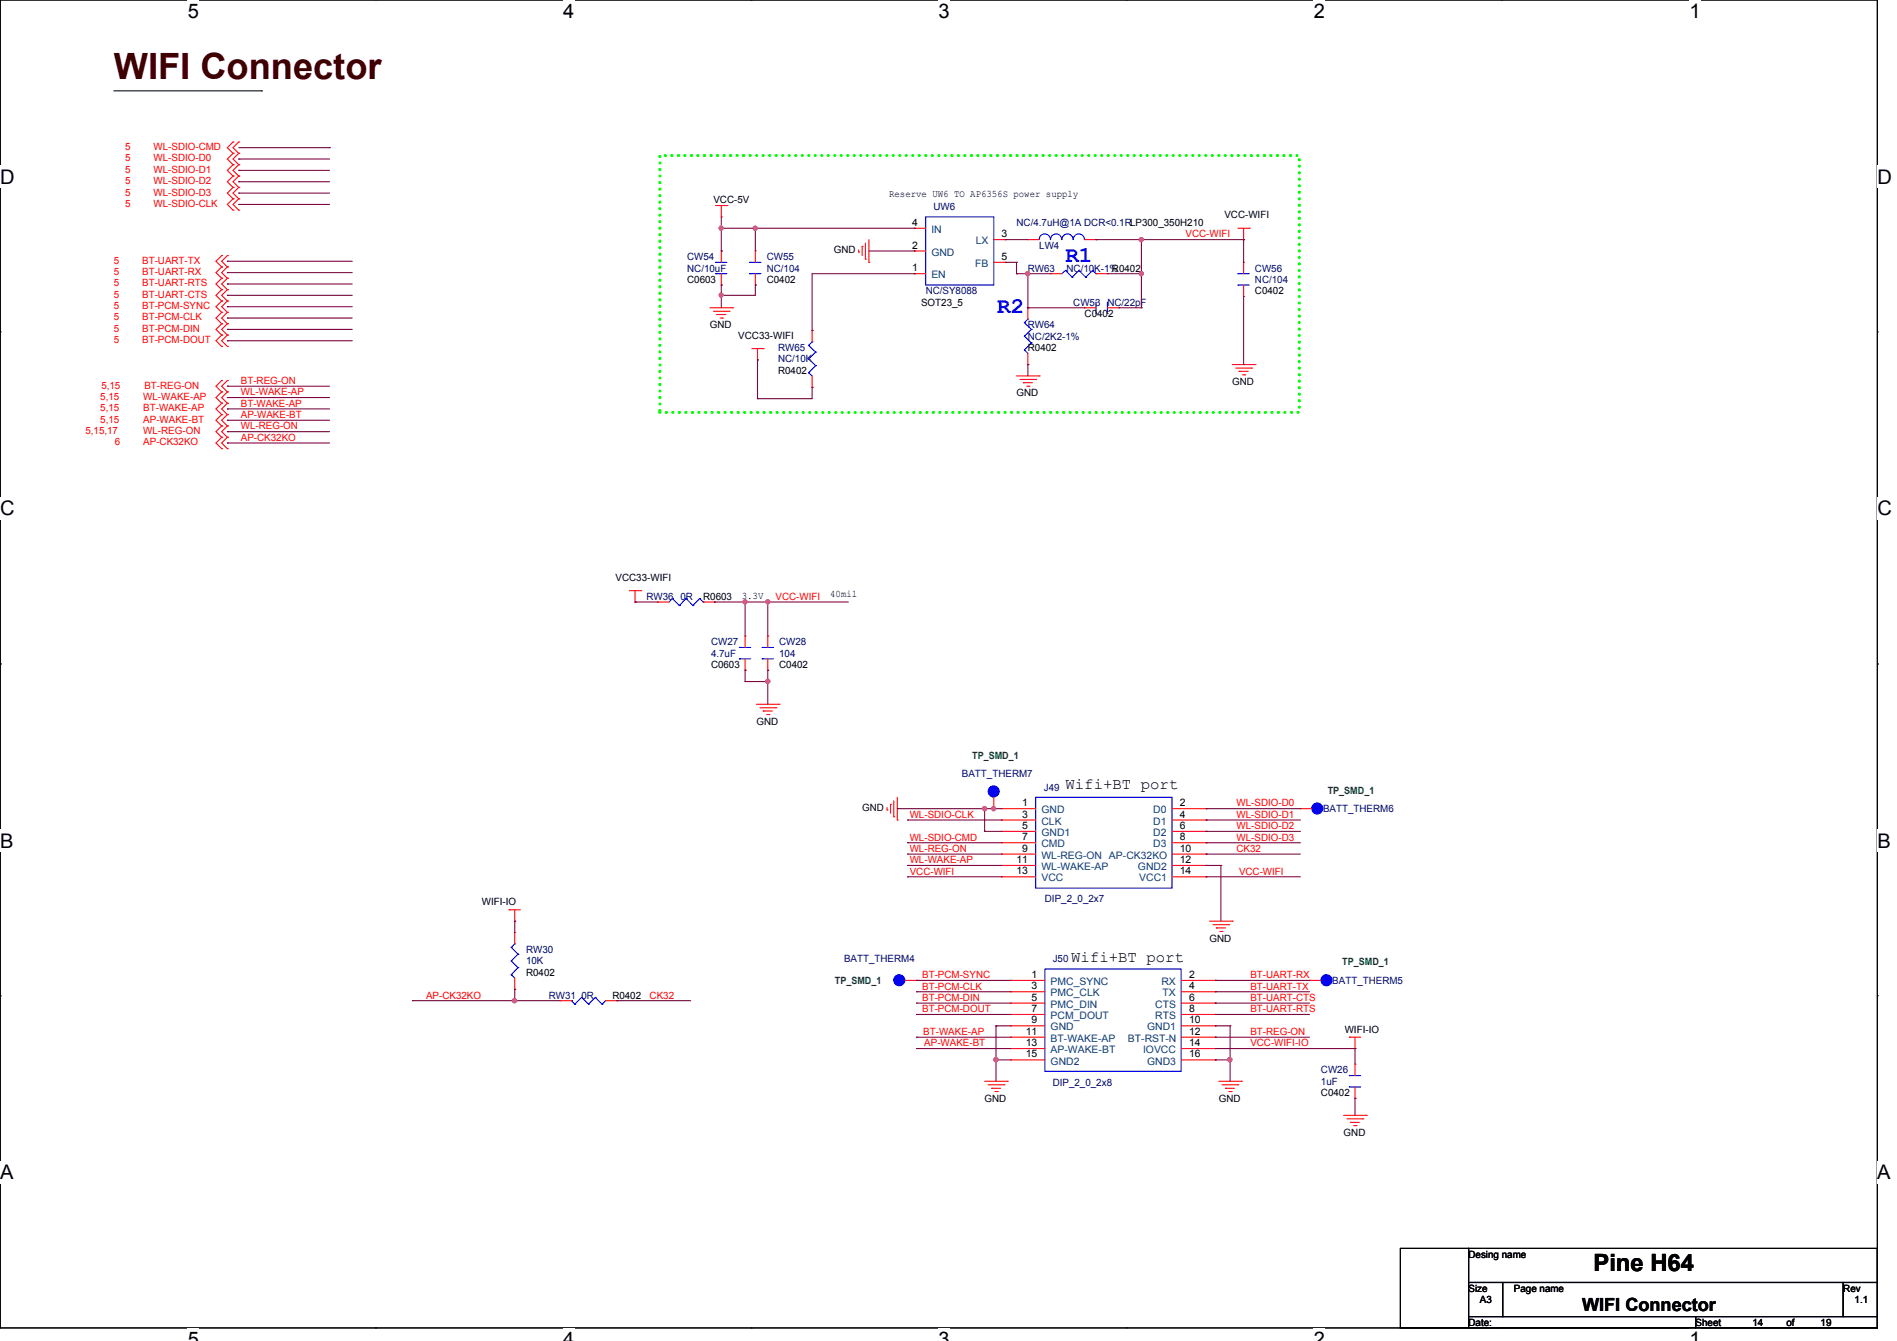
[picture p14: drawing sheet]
<svg xmlns="http://www.w3.org/2000/svg" width="297mm" height="210mm" viewBox="0 0 297 210" stroke-linecap="round" stroke-linejoin="round" font-family="sans-serif">
<defs><g id="words">
<text font-size="5.7" fill="#3f0000" x="17.8" y="12.4">WIFI Connector</text>
<text font-size="3.7" x="249.5" y="198.9">Pine H64</text>
<g font-size="3.5" fill="#00f">
<text x="166.8" y="41.1">R1</text>
<text x="156.2" y="49.1">R2</text>
</g>
<g font-size="3.1">
<text x="29.4" y="2.8">5</text>
<text x="88.2" y="2.8">4</text>
<text x="147" y="2.8">3</text>
<text x="205.7" y="2.8">2</text>
<text x="264.5" y="2.8">1</text>
<text x="0" y="28.7">D</text>
<text x="294" y="28.7">D</text>
<text x="0" y="80.7">C</text>
<text x="294" y="80.7">C</text>
<text x="0" y="132.7">B</text>
<text x="294" y="132.7">B</text>
<text x="0" y="184.6">A</text>
<text x="294" y="184.6">A</text>
<text x="29.4" y="210.7">5</text>
<text x="88.2" y="210.7">4</text>
<text x="147" y="210.7">3</text>
<text x="205.7" y="210.7">2</text>
<text x="264.5" y="210.7">1</text>
</g>
<text font-size="2.8" x="247.7" y="205.1">WIFI Connector</text>
<g font-size="2.5">
<text x="166.8" y="123.6">Wifi+BT port</text>
<text x="167.7" y="150.6">Wifi+BT port</text>
</g>
<g font-size="1.6" fill="#f00">
<text x="19.6" y="23.5">5</text>
<text x="24" y="23.5">WL-SDIO-CMD</text>
<text x="19.6" y="28.8">5</text>
<text x="19.6" y="25.3">5</text>
<text x="19.6" y="27.1">5</text>
<text x="24" y="28.8">WL-SDIO-D2</text>
<text x="24" y="25.3">WL-SDIO-D0</text>
<text x="24" y="27.1">WL-SDIO-D1</text>
<text x="19.6" y="30.6">5</text>
<text x="19.6" y="32.4">5</text>
<text x="24" y="32.4">WL-SDIO-CLK</text>
<text x="24" y="30.6">WL-SDIO-D3</text>
<text x="17.8" y="41.3">5</text>
<text x="22.3" y="41.3">BT-UART-TX</text>
<text x="185.6" y="37.2">VCC-WIFI</text>
<text x="17.8" y="43.1">5</text>
<text x="17.8" y="44.8">5</text>
<text x="17.8" y="46.6">5</text>
<text x="22.3" y="43.1">BT-UART-RX</text>
<text x="22.3" y="44.8">BT-UART-RTS</text>
<text x="22.3" y="46.6">BT-UART-CTS</text>
<text x="17.8" y="50.2">5</text>
<text x="17.8" y="48.4">5</text>
<text x="17.8" y="51.9">5</text>
<text x="17.8" y="53.7">5</text>
<text x="22.3" y="50.2">BT-PCM-CLK</text>
<text x="22.3" y="48.4">BT-PCM-SYNC</text>
<text x="22.3" y="51.9">BT-PCM-DIN</text>
<text x="22.3" y="53.7">BT-PCM-DOUT</text>
<text x="15.7" y="64.4">5,15</text>
<text x="15.7" y="62.6">5,15</text>
<text x="15.9" y="60.8">5,15</text>
<text x="22.4" y="64.4">BT-WAKE-AP</text>
<text x="22.4" y="62.6">WL-WAKE-AP</text>
<text x="22.6" y="60.8">BT-REG-ON</text>
<text x="37.7" y="65.4">AP-WAKE-BT</text>
<text x="37.7" y="60.1">BT-REG-ON</text>
<text x="37.7" y="63.7">BT-WAKE-AP</text>
<text x="37.7" y="61.9">WL-WAKE-AP</text>
<text x="13.4" y="67.9">5,15,17</text>
<text x="15.7" y="66.2">5,15</text>
<text x="18" y="69.7">6</text>
<text x="22.4" y="66.2">AP-WAKE-BT</text>
<text x="22.4" y="69.7">AP-CK32KO</text>
<text x="22.4" y="67.9">WL-REG-ON</text>
<text x="37.7" y="69">AP-CK32KO</text>
<text x="37.7" y="67.2">WL-REG-ON</text>
<text x="121.5" y="93.9">VCC-WIFI</text>
<text x="142.4" y="128">WL-SDIO-CLK</text>
<text x="142.4" y="131.6">WL-SDIO-CMD</text>
<text x="193.6" y="126.2">WL-SDIO-D0</text>
<text x="193.6" y="128">WL-SDIO-D1</text>
<text x="193.6" y="129.8">WL-SDIO-D2</text>
<text x="193.6" y="131.6">WL-SDIO-D3</text>
<text x="142.4" y="136.9">VCC-WIFI</text>
<text x="142.4" y="133.3">WL-REG-ON</text>
<text x="142.4" y="135.1">WL-WAKE-AP</text>
<text x="193.6" y="133.3">CK32</text>
<text x="194" y="136.9">VCC-WIFI</text>
<text x="144.4" y="153.1">BT-PCM-SYNC</text>
<text x="144.4" y="154.9">BT-PCM-CLK</text>
<text x="195.8" y="153.1">BT-UART-RX</text>
<text x="195.8" y="154.9">BT-UART-TX</text>
<text x="66.7" y="156.3">AP-CK32KO</text>
<text x="101.7" y="156.3">CK32</text>
<text x="144.4" y="156.7">BT-PCM-DIN</text>
<text x="144.4" y="158.5">BT-PCM-DOUT</text>
<text x="195.8" y="156.7">BT-UART-CTS</text>
<text x="195.8" y="158.5">BT-UART-RTS</text>
<text x="144.6" y="162">BT-WAKE-AP</text>
<text x="144.7" y="163.8">AP-WAKE-BT</text>
<text x="195.8" y="162">BT-REG-ON</text>
<text x="195.8" y="163.8">VCC-WIFI-IO</text>
</g>
<g font-size="1.6">
<text x="111.7" y="31.8">VCC-5V</text>
<text x="139.2" y="30.9">Reserve UW6 TO AP6356S power supply</text>
<text x="142.8" y="35.3">4</text>
<text x="191.7" y="34.2">VCC-WIFI</text>
<text x="130.6" y="39.7">GND</text>
<text x="142.8" y="38.9">2</text>
<text x="156.8" y="37.1">3</text>
<text x="156.8" y="40.7">5</text>
<text x="107.6" y="44.3">C0603</text>
<text x="120.1" y="44.3">C0402</text>
<text x="142.8" y="42.5">1</text>
<text x="144.2" y="47.8">SOT23_5</text>
<text x="174.1" y="42.5">R0402</text>
<text x="196.5" y="46.1">C0402</text>
<text x="111.2" y="51.4">GND</text>
<text x="115.6" y="53">VCC33-WIFI</text>
<text x="169.8" y="49.6">C0402</text>
<text x="121.8" y="58.5">R0402</text>
<text x="160.9" y="54.9">R0402</text>
<text x="159.2" y="62.1">GND</text>
<text x="193" y="60.3">GND</text>
<text x="96.4" y="90.9">VCC33-WIFI</text>
<text x="110.1" y="93.9">R0603</text>
<text x="116.2" y="93.7">3.3V</text>
<text x="130" y="93.5">40mil</text>
<text x="111.3" y="104.6">C0603</text>
<text x="122" y="104.6">C0402</text>
<text x="118.4" y="113.5">GND</text>
<text x="135" y="127">GND</text>
<text x="160.1" y="126.2">1</text>
<text x="160.1" y="128">3</text>
<text x="160.1" y="129.8">5</text>
<text x="160.1" y="131.5">7</text>
<text x="184.7" y="126.2">2</text>
<text x="184.7" y="128">4</text>
<text x="184.7" y="129.8">6</text>
<text x="184.7" y="131.5">8</text>
<text x="159.2" y="135.1">11</text>
<text x="159.2" y="136.9">13</text>
<text x="160.1" y="133.3">9</text>
<text x="184.7" y="133.3">10</text>
<text x="184.7" y="135.1">12</text>
<text x="184.7" y="136.9">14</text>
<text x="75.4" y="141.7">WIFI-IO</text>
<text x="189.4" y="147.4">GND</text>
<text x="82.4" y="152.7">R0402</text>
<text x="161.5" y="153.1">1</text>
<text x="161.5" y="154.9">3</text>
<text x="186.2" y="153.1">2</text>
<text x="186.2" y="154.9">4</text>
<text x="95.9" y="156.3">R0402</text>
<text x="160.6" y="162">11</text>
<text x="161.5" y="156.6">5</text>
<text x="161.5" y="158.4">7</text>
<text x="161.5" y="160.2">9</text>
<text x="186.2" y="156.6">6</text>
<text x="186.2" y="158.4">8</text>
<text x="186.2" y="160.2">10</text>
<text x="186.2" y="162">12</text>
<text x="210.6" y="161.6">WIFI-IO</text>
<text x="160.6" y="163.7">13</text>
<text x="160.6" y="165.5">15</text>
<text x="186.2" y="163.7">14</text>
<text x="186.2" y="165.5">16</text>
<text x="154.2" y="172.5">GND</text>
<text x="190.8" y="172.5">GND</text>
<text x="206.8" y="171.6">C0402</text>
<text x="210.4" y="177.8">GND</text>
<text x="230" y="196.8">Desing name</text>
<text x="230" y="202.2">Size</text>
<text x="231.7" y="204">A3</text>
<text x="237.1" y="202.2">Page name</text>
<text x="288.6" y="202.2">Rev</text>
<text x="290.4" y="204">1.1</text>
<text x="230" y="207.5">Date:</text>
<text x="265.5" y="207.5">Sheet</text>
<text x="274.4" y="207.5">14</text>
<text x="279.7" y="207.5">of</text>
<text x="285.1" y="207.5">19</text>
</g>
<g font-size="1.6" fill="#00007f">
<text x="146.2" y="32.9">UW6</text>
<text x="159.2" y="35.4">NC/4.7uH@1A DCR&lt;0.1RLP300_350H210</text>
<text x="107.6" y="40.7">CW54</text>
<text x="120.1" y="40.7">CW55</text>
<text x="162.7" y="38.9">LW4</text>
<text x="107.6" y="42.5">NC/10uF</text>
<text x="120.1" y="42.5">NC/104</text>
<text x="144.9" y="46.1">NC/SY8088</text>
<text x="160.9" y="42.5">RW63</text>
<text x="167" y="42.5">NC/10K-1%</text>
<text x="168.1" y="47.8">CW53 NC/22pF</text>
<text x="196.5" y="42.5">CW56</text>
<text x="196.5" y="44.3">NC/104</text>
<text x="160.9" y="51.4">RW64</text>
<text x="160.9" y="53.2">NC/2K2-1%</text>
<text x="121.8" y="54.9">RW65</text>
<text x="121.8" y="56.7">NC/10K</text>
<text x="101.2" y="93.9">RW36 0R</text>
<text x="111.3" y="101">CW27</text>
<text x="122" y="101">CW28</text>
<text x="111.3" y="102.8">4.7uF</text>
<text x="122" y="102.8">104</text>
<text x="150.6" y="121.6">BATT_THERM7</text>
<text x="163.4" y="123.8">J49</text>
<text x="207.2" y="127.1">BATT_THERM6</text>
<text x="163.6" y="141.2">DIP_2_0_2x7</text>
<text x="82.4" y="149.2">RW30</text>
<text x="82.4" y="151">10K</text>
<text x="132.2" y="150.6">BATT_THERM4</text>
<text x="164.8" y="150.6">J50</text>
<text x="208.6" y="154">BATT_THERM5</text>
<text x="85.9" y="156.3">RW31 0R</text>
<text x="164.8" y="170">DIP_2_0_2x8</text>
<text x="206.8" y="168">CW26</text>
<text x="206.8" y="169.8">1uF</text>
</g>
<g font-size="1.6" fill="#003f7f">
<text x="145.8" y="40">GND</text>
<text x="145.8" y="36.4">IN</text>
<text x="152.7" y="41.8">FB</text>
<text x="152.8" y="38.2">LX</text>
<text x="145.8" y="43.6">EN</text>
<text x="163.1" y="127.3">GND</text>
<text x="163.1" y="129.1">CLK</text>
<text x="163.1" y="130.9">GND1</text>
<text x="180.6" y="127.3">D0</text>
<text x="180.6" y="129.1">D1</text>
<text x="180.6" y="130.9">D2</text>
<text x="163.1" y="132.6">CMD</text>
<text x="163.1" y="134.4">WL-REG-ON AP-CK32KO</text>
<text x="163.1" y="136.2">WL-WAKE-AP</text>
<text x="163.1" y="138">VCC</text>
<text x="178.2" y="136.2">GND2</text>
<text x="178.4" y="138">VCC1</text>
<text x="180.6" y="132.6">D3</text>
<text x="164.5" y="154.2">PMC_SYNC</text>
<text x="164.5" y="156">PMC_CLK</text>
<text x="181.9" y="154.2">RX</text>
<text x="182" y="156">TX</text>
<text x="164.5" y="157.7">PMC_DIN</text>
<text x="164.5" y="159.5">PCM_DOUT</text>
<text x="164.5" y="161.3">GND</text>
<text x="179.6" y="161.3">GND1</text>
<text x="180.9" y="157.7">CTS</text>
<text x="180.9" y="159.5">RTS</text>
<text x="164.5" y="164.8">AP-WAKE-BT</text>
<text x="164.5" y="163.1">BT-WAKE-AP</text>
<text x="164.5" y="166.6">GND2</text>
<text x="176.6" y="163.1">BT-RST-N</text>
<text x="179" y="164.8">IOVCC</text>
<text x="179.6" y="166.6">GND3</text>
</g>
<g font-size="1.6" fill="#007f00">
<text x="152.2" y="118.8">TP_SMD_1</text>
<text x="207.9" y="124.3">TP_SMD_1</text>
<text x="130.7" y="154.1">TP_SMD_1</text>
<text x="210.2" y="151">TP_SMD_1</text>
</g>
</g></defs>
<path d="M0 0h294v207.9h-294z" fill="none" stroke="#000" stroke-width=".17"/>
<g fill="#fff">
<path d="M29.4 0h1.8v3.5h-1.8z"/>
<path d="M29.4 207.9h1.8v2.1h-1.8z"/>
</g>
<path d="M58.8 0h.1M58.8 207.9h.1" fill="none" stroke="#000" stroke-width=".17"/>
<g fill="#fff">
<path d="M88.2 0h1.7v3.5h-1.7z"/>
<path d="M88.2 207.9h1.7v2.1h-1.7z"/>
</g>
<path d="M117.6 0h.1M117.6 207.9h.1" fill="none" stroke="#000" stroke-width=".17"/>
<g fill="#fff">
<path d="M147 0h1.7v3.5h-1.7z"/>
<path d="M147 207.9h1.7v2.1h-1.7z"/>
</g>
<path d="M176.4 0h.1M176.4 207.9h.1" fill="none" stroke="#000" stroke-width=".17"/>
<g fill="#fff">
<path d="M205.7 0h1.8v3.5h-1.8z"/>
<path d="M205.7 207.9h1.8v2.1h-1.8z"/>
</g>
<path d="M235.2 0h.1M235.2 207.9h.1" fill="none" stroke="#000" stroke-width=".17"/>
<g fill="#fff">
<path d="M264.5 0h1.8v3.5h-1.8z"/>
<path d="M264.5 207.9h1.8v2.1h-1.8z"/>
<path d="M0 26h2.3v3.4h-2.3z"/>
<path d="M294 26h2.2v3.4h-2.2z"/>
<path d="M0 77.9h2.3v3.5h-2.3z"/>
<path d="M294 77.9h2.2v3.5h-2.2z"/>
</g>
<path d="M0 51.9h.1M294 51.9h.1" fill="none" stroke="#000" stroke-width=".17"/>
<g fill="#fff">
<path d="M0 129.9h2.1v3.4h-2.1z"/>
<path d="M294 129.9h2v3.4h-2z"/>
</g>
<path d="M0 103.9h.1M294 103.9h.1" fill="none" stroke="#000" stroke-width=".17"/>
<path d="M0 103.9h.1M294 103.9h.1" fill="none" stroke="#000" stroke-width=".16"/>
<g fill="#fff">
<path d="M0 181.8h2.1v3.5h-2.1z"/>
<path d="M294 181.8h2v3.5h-2z"/>
</g>
<path d="M17.8 14.2h23.1M40.9 14.2h.1M0 155.9h.1M294 155.9h.1M219.3 195.4h10.7v12.5h-10.7zM230 195.4h64v5.3h-64zM230 200.7h5.3v5.4h-5.3zM230 206.1h35.5v1.8h-35.5zM235.3 200.7h53.3v5.4h-53.3zM265.5 206.1h28.5v1.8h-28.5zM288.6 200.7h5.4v5.4h-5.4z" fill="none" stroke="#000" stroke-width=".17"/>
<path d="M103.3 24.3h100.2v40.3h-100.2z" fill="none" stroke="#01ff00" stroke-width=".51" stroke-dasharray="0 1"/>
<g fill="none" stroke="#f00" stroke-width=".17">
<path d="M36.5 32.9h.1M36.5 31.1h.1M36.5 29.3h.1M36.5 27.6h.1M36.5 25.8h.1M36.5 24h.1M36.5 22.2h.1M36.5 31.1l-.9 .9 .9 .9M36.5 27.6l-.9 .8 .9 .9M36.5 24l-.9 .9 .9 .9M36.5 22.2l-.9 .9 .9 .9M36.5 25.8l-.9 .9 .9 .9"/>
<path d="M36.5 29.3l-.9 .9 .9 .9M37.4 32.9h.1M37.4 31.1h.1M37.4 29.3h.1M37.4 27.6h.1M37.4 25.8h.1M37.4 24h.1M37.4 22.2h.1M37.4 31.1l-.9 .9 .9 .9M37.4 27.6l-.9 .8 .9 .9M37.4 24l-.9 .9 .9 .9M37.4 22.2l-.9 .9 .9 .9"/>
<path d="M37.4 25.8l-.9 .9 .9 .9M37.4 29.3l-.9 .9 .9 .9M112.1 32.2h1.7M112.9 34h.1M112.9 32.2v1.8M113.8 32.2h.1M134.4 39.5h.1M134.4 39.1v.4M135 38.6h.1M135 38.6v1.4M135.5 38.1v2.5M136.1 37.5v3.6"/>
<path d="M193.8 35.7h1.8M194.7 37.5h.1M194.7 35.7v1.8M195.6 35.7h.1M34.7 59.6h.1M34.7 43.6h.1M34.7 41.8h.1M34.7 40h.1M34.7 45.3h.1M34.7 47.1h.1M34.7 50.7h.1M34.7 48.9h.1"/>
<path d="M34.7 52.5h.1M34.7 54.2h.1M34.7 59.6l-.9 .9 .9 .8M34.7 41.8l-.9 .9 .9 .9M34.7 40l-.9 .9 .9 .9M34.7 43.6l-.9 .8 .9 .9M34.7 45.3l-.9 .9 .9 .9M34.7 48.9l-.9 .9 .9 .9M34.7 47.1l-.9 .9 .9 .9M34.7 50.7l-.9 .9 .9 .9M34.7 52.5l-.9 .8 .9 .9M35.6 59.6h.1"/>
<path d="M35.6 43.6h.1M35.6 41.8h.1M35.6 40h.1M35.6 45.3h.1M35.6 47.1h.1M35.6 50.7h.1M35.6 48.9h.1M35.6 52.5h.1M35.6 54.2h.1M35.6 59.6l-.9 .9 .9 .8M35.6 41.8l-.9 .9 .9 .9M35.6 40l-.9 .9 .9 .9"/>
<path d="M35.6 43.6l-.9 .8 .9 .9M35.6 45.3l-.9 .9 .9 .9M35.6 48.9l-.9 .9 .9 .9M35.6 47.1l-.9 .9 .9 .9M35.6 50.7l-.9 .9 .9 .9M35.6 52.5l-.9 .8 .9 .9M111.2 48.2h3.5M111.7 48.7h2.5M112.2 49.2h.1M112.2 49.2h1.5M112.8 49.8h.3M113.1 49.8h.1"/>
<path d="M114.2 48.7h.1M114.7 48.2h.1M117.7 54.6h1.8M118.6 56.3h.1M118.6 54.6v1.7M119.5 54.6h.1M135.5 40.6h.1M136.1 41.1h.1M159.2 58.8h3.5M159.7 59.4h2.5M160.2 59.9h.1M160.2 59.9h1.5"/>
<path d="M162.2 59.4h.1M162.7 58.8h.1M193 57.1h3.5M193.5 57.6h2.5M194 58.1h.1M194 58.1h1.4M194.6 58.7h.3M194.9 58.7h.1M196 57.6h.1M196.5 57.1h.1M34.7 66.7h.1M34.7 64.9h.1"/>
<path d="M34.7 63.1h.1M34.7 61.3h.1M34.7 70.2h.1M34.7 68.5h.1M34.7 64.9l-.9 .9 .9 .9M34.7 63.1l-.9 .9 .9 .9M34.7 61.3l-.9 .9 .9 .9M34.7 68.5l-.9 .8 .9 .9M34.7 66.7l-.9 .9 .9 .9M35.6 66.7h.1M35.6 64.9h.1M35.6 63.1h.1"/>
<path d="M35.6 61.3h.1M35.6 70.2h.1M35.6 68.5h.1M35.6 64.9l-.9 .9 .9 .9M35.6 63.1l-.9 .9 .9 .9M35.6 61.3l-.9 .9 .9 .9M35.6 68.5l-.9 .8 .9 .9M35.6 66.7l-.9 .9 .9 .9M160.8 60.5h.3M161.1 60.5h.1M98.5 92.5h1.8M99.4 94.2h.1"/>
<path d="M99.4 92.5v1.7M100.3 92.5h.1M118.4 110.2h3.6M119 110.8h2.5M119.5 111.3h.1M119.5 111.3h1.4M120.1 111.8h.3M120.4 111.8h.1M121.5 110.8h.1M122 110.2h.1M138.9 126.8h.1M138.9 126.4v.4"/>
<path d="M139.4 125.9h.1M139.4 125.9v1.4M140 127.8h.1M140 125.3v2.5M140.5 128.4h.1M140.5 124.8v3.6M79.7 142.4h.1M79.7 142.4h1.8M80.6 144.2h.1M80.6 142.4v1.8M189.4 144.2h3.6M189.9 144.7h2.5"/>
<path d="M190.5 145.2h.1M190.5 145.2h1.4M191 145.8h.3M191.3 145.8h.1M192.4 144.7h.1M193 144.2h.1M154.2 169.2h3.5M154.7 169.8h2.5M155.3 170.3h.1M155.3 170.3h1.4M155.8 170.9h.4M156.2 170.9h.1"/>
<path d="M157.2 169.8h.1M157.7 169.2h.1M190.8 169.2h3.6M191.3 169.8h2.5M191.9 170.3h.1M191.9 170.3h1.4M192.4 170.9h.4M192.8 170.9h.1M193.8 169.8h.1M194.4 169.2h.1M210.4 174.6h3.5M210.9 175.1h2.5"/>
<path d="M211.3 162.3h.1M211.3 162.3h1.8M211.5 175.7h.1M211.5 175.7h1.3M212 176.2h.3M212.2 164.1h.1M212.2 162.3v1.8M212.3 176.2h.1M213.4 175.1h.1M213.9 174.6h.1"/>
</g>
<circle cx="206.3" cy="126.5" r=".87" fill="#00f"/>
<g fill="none" stroke="#00f" stroke-width=".17">
<path d="M166.8 42.3h.1M166.8 42.3l-.5 .5M166.8 42.3l1.1 1.1M167.9 43.4h.1M168.9 42.3h.1M168.9 42.3l-1 1.1M168.9 42.3l1.1 1.1M170 43.4h.1M171.1 42.3h.1M171.1 42.3l-1.1 1.1M171.1 42.3l.5 .5M171.6 42.8h.1"/>
<path d="M105.3 93.7h.1M105.3 93.7l-.5 .5M105.3 93.7l1.1 1.1M106.4 94.8h.1M107.4 93.7h.1M107.4 93.7l-1 1.1M107.4 93.7l1.1 1.1M108.5 94.8h.1M109.6 93.7h.1M109.6 93.7l-1.1 1.1M109.6 93.7l.5 .5M110.1 94.2h.1"/>
<circle cx="206.3" cy="126.5" r=".87"/>
</g>
<path d="M164.5 42.8h.1M164.5 42.8h1.8M171.6 42.8h1.8M173.4 42.8h.1M103 94.2h.1M103 94.2h1.8M110.1 94.2h1.8M111.9 94.2h.1M203.6 126.6h.1M203.6 126.6h1.8" fill="none" stroke="#f00" stroke-width=".17"/>
<circle cx="140.8" cy="153.4" r=".87" fill="#00f"/>
<g fill="none" stroke="#00f" stroke-width=".17">
<path d="M112.1 41.1h.1M112.1 42.8h.1M112.1 41.1h1.7M112.1 42.8h1.7M117.4 41.1h.1M117.4 42.8h.1M117.4 41.1h1.8M117.4 42.8h1.8M115.8 101.3h.1M115.8 103.1h.1M115.8 101.3h1.8M115.8 103.1h1.8"/>
<path d="M162.2 124.8h21.3v14.2h-21.3zM89.5 156.6h.1M89.5 156.6l.5 .6M90 157.2h.1M91.1 156.1h.1M91.1 156.1l1.1 1.1M91.1 156.1l-1.1 1.1M92.2 157.2h.1M93.2 156.1h.1M93.2 156.1l1.1 1.1M93.2 156.1l-1 1.1M94.3 157.2h.1"/>
<path d="M94.8 156.6l-.5 .6M211.3 168.4h.1M211.3 170.1h.1M211.3 168.4h1.8M211.3 170.1h1.8"/>
<circle cx="140.8" cy="153.4" r=".87"/>
</g>
<g fill="none" stroke="#f00" stroke-width=".17">
<path d="M112.9 39.3h.1M112.9 39.3v1.8M118.3 39.3h.1M118.3 39.3v1.8M112.9 44.6h.1M112.9 42.8v1.8M118.3 44.6h.1M118.3 42.8v1.8M116.7 99.6h.1M116.7 99.6v1.7M116.7 104.9h.1M116.7 103.1v1.8"/>
<path d="M156.8 126.6h.1M156.8 128.4h.1M156.8 130.1h.1M156.8 131.9h.1M156.8 133.7h.1M156.8 135.5h.1M156.8 137.2h.1M156.8 126.6h5.4M156.8 128.4h5.4M156.8 130.1h5.4M156.8 131.9h5.4M156.8 133.7h5.4"/>
<path d="M156.8 135.5h5.4M156.8 137.2h5.4M183.5 126.6h5.3M183.5 128.4h5.3M183.5 130.1h5.3M183.5 131.9h5.3M183.5 133.7h5.3M183.5 135.5h5.3M183.5 137.2h5.3M188.8 126.6h.1M188.8 128.4h.1M188.8 130.1h.1"/>
<path d="M188.8 131.9h.1M188.8 133.7h.1M188.8 135.5h.1M188.8 137.2h.1M87.7 156.6h.1M87.7 156.6h1.8M94.8 156.6h1.8M96.6 156.6h.1M141.7 153.5h1.8M143.5 153.5h.1M212.2 166.6h.1M212.2 171.9h.1"/>
<path d="M212.2 166.6v1.8M212.2 170.1v1.8"/>
</g>
<circle cx="155.6" cy="123.9" r=".87" fill="#00f"/>
<g fill="none" stroke="#00f" stroke-width=".17">
<path d="M193.8 42.8h.1M193.8 44.6h.1M193.8 42.8h1.8M193.8 44.6h1.8"/>
<circle cx="155.6" cy="123.9" r=".87"/>
</g>
<path d="M194.7 41.1h.1M194.7 46.4h.1M194.7 41.1v1.7M194.7 44.6v1.8M155.6 126.6h.1M155.6 124.8v1.8" fill="none" stroke="#f00" stroke-width=".17"/>
<circle cx="207.7" cy="153.4" r=".87" fill="#00f"/>
<g fill="none" stroke="#00f" stroke-width=".17">
<path d="M144.9 34h10.7v10.6h-10.7zM162.7 37.5a.87 .87 0 0 1 .9-.9 .87 .87 0 0 1 .9 .9M164.5 37.5a.87 .87 0 0 1 .9-.9 .87 .87 0 0 1 .8 .9M166.3 37.5a.87 .87 0 0 1 .8-.9 .87 .87 0 0 1 .9 .9M168.1 37.5a.87 .87 0 0 1 .8-.9 .87 .87 0 0 1 .9 .9M126.6 58.3h.1M126.6 56.2h.1M126.6 54.1h.1M126.6 58.3l.6 .5M126.6 56.2l1.1 1M126.6 54.1l1.1 1M127.2 53.5h.1"/>
<path d="M127.2 53.5l-.6 .6M127.7 57.2h.1M127.7 55.1h.1M127.7 57.2l-1.1 1.1M127.7 55.1l-1.1 1.1M160.4 54.8h.1M160.4 52.6h.1M160.4 50.5h.1M160.4 54.8l.5 .5M160.4 52.6l1.1 1.1M160.4 50.5l1.1 1.1M160.9 50h.1"/>
<path d="M160.9 50l-.5 .5M161.5 53.7h.1M161.5 51.6h.1M161.5 53.7l-1.1 1.1M161.5 51.6l-1.1 1M171.6 49.1h.1M171.6 47.3v1.8M173.4 49.1h.1M173.4 47.3v1.8M119.3 101.3h.1M119.3 103.1h.1M119.3 101.3h1.8"/>
<path d="M119.3 103.1h1.8M80 152.6h.1M80 150.4h.1M80 148.3h.1M80 152.6l.6 .5M80 150.4l1.1 1.1M80 148.3l1.1 1.1M80.6 147.7h.1M80.6 147.7l-.6 .6M81.1 151.5h.1M81.1 149.4h.1M81.1 151.5l-1.1 1.1"/>
<path d="M81.1 149.4l-1.1 1M163.6 151.7h21.4v16h-21.4z"/>
<circle cx="207.7" cy="153.4" r=".87"/>
</g>
<g fill="none" stroke="#f00" stroke-width=".17">
<path d="M143.2 39.3h.1M143.2 35.7h.1M143.2 39.3h1.7M143.2 35.7h1.7M155.6 37.5h1.8M157.4 37.5h.1M160.9 37.5h.1M160.9 37.5h1.8M169.8 37.5h1.8M171.6 37.5h.1M127.2 51.7h.1M127.2 51.7v1.8"/>
<path d="M127.2 58.8v1.8M143.2 42.8h.1M143.2 42.8h1.7M155.6 41.1h1.8M157.4 41.1h.1M160.9 57.1h.1M160.9 48.2h.1M160.9 48.2v1.8M160.9 55.3v1.8M169.8 48.2h.1M169.8 48.2h1.8M173.4 48.2h1.8"/>
<path d="M175.2 48.2h.1M127.2 60.6h.1M120.2 99.6h.1M120.2 99.6v1.7M120.2 104.9h.1M120.2 103.1v1.8M80.6 154.9h.1M80.6 146h.1M80.6 146v1.7M80.6 153.1v1.8M158.3 153.5h.1M158.3 155.2h.1"/>
<path d="M158.3 157h.1M158.3 158.8h.1M158.3 153.5h5.3M158.3 155.2h5.3M158.3 157h5.3M158.3 158.8h5.3M185 153.5h5.3M185 155.2h5.3M185 157h5.3M185 158.8h5.3M190.3 153.5h.1M190.3 155.2h.1"/>
<path d="M190.3 157h.1M190.3 158.8h.1M205.1 153.5h.1M205.1 153.5h1.7M158.3 160.6h.1M158.3 162.3h.1M158.3 164.1h.1M158.3 165.9h.1M158.3 160.6h5.3M158.3 162.3h5.3M158.3 164.1h5.3M158.3 165.9h5.3"/>
<path d="M185 160.6h5.3M185 162.3h5.3M185 164.1h5.3M185 165.9h5.3M190.3 160.6h.1M190.3 162.3h.1M190.3 164.1h.1M190.3 165.9h.1"/>
</g>
<g fill="none" stroke="#7f003f" stroke-width=".17">
<path d="M37.4 32h.1M37.4 30.2h.1M37.4 28.4h.1M37.4 26.7h.1M37.4 24.9h.1M37.4 32h14.2M37.4 30.2h14.2M37.4 28.4h14.2M37.4 26.7h14.2M37.4 24.9h14.2M37.4 23.1h14.2M51.6 23.1h.1"/>
<path d="M35.6 44.4h.1M35.6 42.7h.1M35.6 40.9h.1M35.6 46.2h.1M35.6 51.6h.1M35.6 49.8h.1M35.6 48h.1M35.6 53.3h.1M35.6 44.4h19.6M35.6 42.7h19.6M35.6 40.9h19.6M35.6 46.2h19.6"/>
<path d="M35.6 51.6h19.6M35.6 49.8h19.6M35.6 48h19.6M35.6 53.3h19.6M35.6 60.5h.1M35.6 64h.1M35.6 65.8h.1M35.6 62.2h.1M35.6 69.3h.1M35.6 67.6h.1M35.6 60.5h16M35.6 64h16"/>
<path d="M35.6 65.8h16M35.6 62.2h16M35.6 69.3h16M35.6 67.6h16M64.6 156.6h.1M80.6 154.9h.1M80.6 154.9v1.7h-16"/>
</g>
<circle cx="80.6" cy="156.6" r=".34" fill="#f0f"/>
<circle cx="80.6" cy="156.6" r=".34" fill="none" stroke="#f0f" stroke-width=".17"/>
<path d="M80.6 156.6h.1M80.6 144.2h.1M80.6 156.6h7.1M80.6 144.2v1.8M96.6 156.6h.1M96.6 156.6h11.6M156 165.9h.1M156 165.9h2.3M156 165.9v3.3" fill="none" stroke="#7f003f" stroke-width=".17"/>
<circle cx="155.9" cy="165.9" r=".34" fill="#f0f"/>
<circle cx="155.9" cy="165.9" r=".34" fill="none" stroke="#f0f" stroke-width=".17"/>
<path d="M190.3 165.9h.1M190.3 165.9h2.3M192.6 165.9h.1M192.6 165.9v3.3" fill="none" stroke="#7f003f" stroke-width=".17"/>
<circle cx="192.6" cy="165.9" r=".34" fill="#f0f"/>
<circle cx="192.6" cy="165.9" r=".34" fill="none" stroke="#f0f" stroke-width=".17"/>
<g fill="none" stroke="#7f003f" stroke-width=".17">
<path d="M140.5 126.6h.1M140.5 126.6h13.7M142.1 137.2h.1M142.1 128.4h.1M142.1 131.9h.1M142.1 133.7h.1M142.1 135.5h.1M142.1 137.2h14.7M142.1 128.4h14.7M142.1 131.9h14.7M142.1 133.7h14.7M142.1 135.5h14.7"/>
<path d="M188.8 126.6h.1M188.8 128.4h.1M188.8 130.1h.1M188.8 131.9h.1M188.8 128.4h14.8M188.8 126.6h14.8M188.8 130.1h14.8M188.8 131.9h14.8M143.5 153.5h.1M143.5 155.2h.1M143.5 157h.1M143.5 158.8h.1"/>
<path d="M143.5 153.5h14.8M143.5 155.2h14.8M143.5 157h14.8M143.5 158.8h14.8M190.3 153.5h.1M190.3 155.2h.1M190.3 157h.1M190.3 158.8h.1M190.3 153.5h14.8M190.3 155.2h14.8M190.3 157h14.8M190.3 158.8h14.8"/>
<path d="M143.5 162.3h.1M143.5 164.1h.1M143.5 162.3h14.8M143.5 164.1h14.8M156 160.6h.1M156 160.6h2.3M156 160.6v5.3M190.3 162.3h.1M190.3 164.1h.1M190.3 160.6h.1M190.3 162.3h14.8M190.3 164.1h21.9"/>
<path d="M190.3 160.6h2.3M192.6 160.6h.1M192.6 160.6v5.3"/>
</g>
<circle cx="154.2" cy="126.6" r=".34" fill="#f0f"/>
<circle cx="154.2" cy="126.6" r=".34" fill="none" stroke="#f0f" stroke-width=".17"/>
<path d="M154.2 130.1h.1M154.2 126.6h.1M154.2 130.1h2.6M154.2 126.6v3.5M154.2 126.6h1.4" fill="none" stroke="#7f003f" stroke-width=".17"/>
<circle cx="155.6" cy="126.6" r=".33" fill="#f0f"/>
<circle cx="155.6" cy="126.6" r=".33" fill="none" stroke="#f0f" stroke-width=".17"/>
<g fill="none" stroke="#7f003f" stroke-width=".17">
<path d="M99.4 94.2h.1M99.4 94.2h3.6M116.7 94.2h.1M116.7 94.2v5.4M116.7 104.9h.1M116.7 106.7h.1M116.7 104.9v1.8M120.2 104.9h.1M120.2 104.9v1.8h-3.5M155.6 126.6h.1M155.6 126.6h1.2M188.8 135.5h.1"/>
<path d="M188.8 137.2h.1M188.8 133.7h.1M188.8 135.5h2.4M188.8 137.2h14.8M188.8 133.7h14.8M191.2 135.5h.1M191.2 135.5v8.7"/>
</g>
<circle cx="120.2" cy="106.7" r=".33" fill="#f0f"/>
<circle cx="120.2" cy="106.7" r=".33" fill="none" stroke="#f0f" stroke-width=".17"/>
<path d="M111.9 94.2h.1M111.9 94.2h4.8M120.2 94.2h.1M120.2 94.2v5.4M120.2 106.7h.1M120.2 106.7v3.5" fill="none" stroke="#7f003f" stroke-width=".17"/>
<circle cx="116.7" cy="94.2" r=".33" fill="#f0f"/>
<circle cx="116.7" cy="94.2" r=".33" fill="none" stroke="#f0f" stroke-width=".17"/>
<path d="M116.7 94.2h.1M116.7 94.2h16.1M120.2 94.2h.1" fill="none" stroke="#7f003f" stroke-width=".17"/>
<circle cx="120.2" cy="94.2" r=".33" fill="#f0f"/>
<circle cx="120.2" cy="94.2" r=".33" fill="none" stroke="#f0f" stroke-width=".17"/>
<g fill="none" stroke="#7f003f" stroke-width=".17">
<path d="M118.3 35.7h.1M118.3 35.7v3.6M136.1 39.3h7.1M143.2 39.3h.1M118.6 56.3h.1M118.6 56.3v6.1M127.2 51.7h.1M143.2 42.8h.1M143.2 42.8h-16v8.9M118.6 62.4h.1M127.2 60.6h.1M127.2 60.6v1.8h-8.6"/>
<path d="M212.2 171.9h.1M212.2 164.1h.1M212.2 164.1v2.5M212.2 171.9v2.7"/>
</g>
<circle cx="118.2" cy="35.7" r=".33" fill="#f0f"/>
<circle cx="118.2" cy="35.7" r=".33" fill="none" stroke="#f0f" stroke-width=".17"/>
<path d="M178.7 37.5h16M194.7 37.5h.1M194.7 37.5v3.6" fill="none" stroke="#7f003f" stroke-width=".17"/>
<circle cx="178.7" cy="37.5" r=".33" fill="#f0f"/>
<circle cx="178.7" cy="37.5" r=".33" fill="none" stroke="#f0f" stroke-width=".17"/>
<path d="M171.6 37.5h.1M171.6 37.5h7.1M178.7 37.5h.1M178.7 37.5v10.7M157.4 41.1h1.8M159.2 41.1h.1M160.9 57.1h.1M160.9 57.1v1.7M173.4 42.8h5.3M175.2 48.2h3.5M178.7 48.2h.1M178.7 42.8h.1" fill="none" stroke="#7f003f" stroke-width=".17"/>
<circle cx="178.7" cy="42.8" r=".33" fill="#f0f"/>
<circle cx="178.7" cy="42.8" r=".33" fill="none" stroke="#f0f" stroke-width=".17"/>
<path d="M159.2 42.8h.1M159.2 42.8h5.3M159.2 41.1v1.7M160.9 42.8h.1M160.9 48.2h.1M160.9 42.8v5.4" fill="none" stroke="#7f003f" stroke-width=".17"/>
<circle cx="160.9" cy="42.8" r=".33" fill="#f0f"/>
<circle cx="160.9" cy="42.8" r=".33" fill="none" stroke="#f0f" stroke-width=".17"/>
<path d="M112.9 35.7h.1M112.9 34v1.7M118.3 35.7h24.9M143.2 35.7h.1M112.9 46.2h.1M112.9 46.2v2" fill="none" stroke="#7f003f" stroke-width=".17"/>
<circle cx="112.9" cy="46.2" r=".32" fill="#f0f"/>
<circle cx="112.9" cy="46.2" r=".32" fill="none" stroke="#f0f" stroke-width=".17"/>
<g fill="none" stroke="#7f003f" stroke-width=".17">
<path d="M112.9 35.7h.1M112.9 39.3h.1M112.9 35.7v3.6M112.9 35.7h5.4M157.4 37.5h.1M157.4 37.5h3.5M112.9 44.6h.1M112.9 46.2h.1M112.9 44.6v1.6M118.3 44.6h.1M118.3 44.6v1.6h-5.4M160.9 48.2h.1"/>
<path d="M160.9 48.2h8.9M194.7 57.1h.1M194.7 46.4v10.7"/>
</g>
<circle cx="112.9" cy="35.7" r=".33" fill="#f0f"/>
<circle cx="112.9" cy="35.7" r=".33" fill="none" stroke="#f0f" stroke-width=".17"/>
<circle cx="80.6" cy="156.6" r=".34" fill="#f0f"/>
<circle cx="80.6" cy="156.6" r=".34" fill="none" stroke="#f0f" stroke-width=".17"/>
<circle cx="155.9" cy="165.9" r=".34" fill="#f0f"/>
<circle cx="155.9" cy="165.9" r=".34" fill="none" stroke="#f0f" stroke-width=".17"/>
<circle cx="192.6" cy="165.9" r=".34" fill="#f0f"/>
<circle cx="192.6" cy="165.9" r=".34" fill="none" stroke="#f0f" stroke-width=".17"/>
<circle cx="154.2" cy="126.6" r=".34" fill="#f0f"/>
<circle cx="154.2" cy="126.6" r=".34" fill="none" stroke="#f0f" stroke-width=".17"/>
<circle cx="155.6" cy="126.6" r=".33" fill="#f0f"/>
<circle cx="155.6" cy="126.6" r=".33" fill="none" stroke="#f0f" stroke-width=".17"/>
<circle cx="120.2" cy="106.7" r=".33" fill="#f0f"/>
<circle cx="120.2" cy="106.7" r=".33" fill="none" stroke="#f0f" stroke-width=".17"/>
<circle cx="116.7" cy="94.2" r=".33" fill="#f0f"/>
<circle cx="116.7" cy="94.2" r=".33" fill="none" stroke="#f0f" stroke-width=".17"/>
<circle cx="120.2" cy="94.2" r=".33" fill="#f0f"/>
<circle cx="120.2" cy="94.2" r=".33" fill="none" stroke="#f0f" stroke-width=".17"/>
<circle cx="118.2" cy="35.7" r=".33" fill="#f0f"/>
<circle cx="118.2" cy="35.7" r=".33" fill="none" stroke="#f0f" stroke-width=".17"/>
<circle cx="178.7" cy="37.5" r=".33" fill="#f0f"/>
<circle cx="178.7" cy="37.5" r=".33" fill="none" stroke="#f0f" stroke-width=".17"/>
<circle cx="178.7" cy="42.8" r=".33" fill="#f0f"/>
<circle cx="178.7" cy="42.8" r=".33" fill="none" stroke="#f0f" stroke-width=".17"/>
<circle cx="160.9" cy="42.8" r=".33" fill="#f0f"/>
<circle cx="160.9" cy="42.8" r=".33" fill="none" stroke="#f0f" stroke-width=".17"/>
<circle cx="112.9" cy="46.2" r=".32" fill="#f0f"/>
<circle cx="112.9" cy="46.2" r=".32" fill="none" stroke="#f0f" stroke-width=".17"/>
<circle cx="112.9" cy="35.7" r=".33" fill="#f0f"/>
<circle cx="112.9" cy="35.7" r=".33" fill="none" stroke="#f0f" stroke-width=".17"/>
<use href="#words"/>
</svg>
